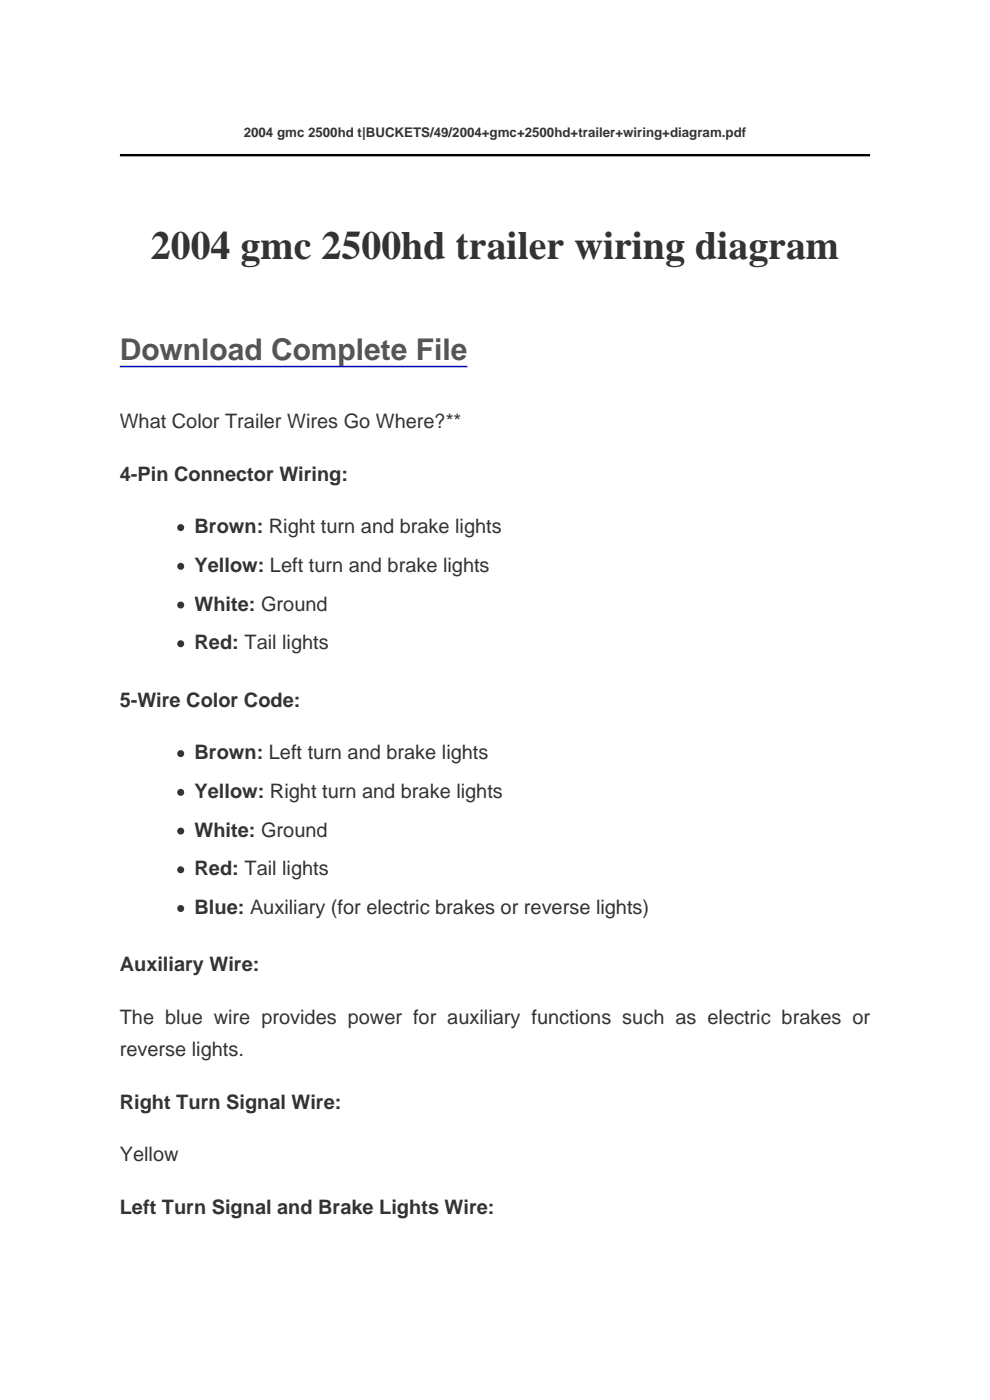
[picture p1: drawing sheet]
<svg xmlns="http://www.w3.org/2000/svg" width="210mm" height="297mm" viewBox="0 0 210 297" stroke-linecap="round" stroke-linejoin="round" font-family="sans-serif">
<defs><g id="words">
<text font-size="8.5" fill="#333" x="32" y="54.9">2004 gmc 2500hd trailer wiring diagram</text>
<text font-size="6.3" fill="#555" x="25.4" y="76.4">Download Complete File</text>
<g font-size="4.2" fill="#333">
<text x="25.4" y="90.8">What Color Trailer Wires Go Where?**</text>
<text x="25.4" y="102">4-Pin Connector Wiring:</text>
<text x="41.3" y="113.1">Brown: Right turn and brake lights</text>
<text x="41.3" y="121.3">Yellow: Left turn and brake lights</text>
<text x="41.3" y="129.5">White: Ground</text>
<text x="41.3" y="137.7">Red: Tail lights</text>
<text x="25.4" y="149.9">5-Wire Color Code:</text>
<text x="41.3" y="161">Brown: Left turn and brake lights</text>
<text x="41.3" y="169.3">Yellow: Right turn and brake lights</text>
<text x="41.3" y="177.5">White: Ground</text>
<text x="41.3" y="185.7">Red: Tail lights</text>
<text x="41.3" y="193.9">Blue: Auxiliary (for electric brakes or reverse lights)</text>
<text x="25.4" y="206.1">Auxiliary Wire:</text>
<text x="25.4" y="217.2">The blue wire provides power for auxiliary functions such as electric brakes or</text>
<text x="25.4" y="224.1">reverse lights.</text>
<text x="25.4" y="235.2">Right Turn Signal Wire:</text>
<text x="25.4" y="246.4">Yellow</text>
<text x="25.4" y="257.5">Left Turn Signal and Brake Lights Wire:</text>
</g>
<text font-size="2.8" fill="#333" x="51.7" y="29.1">2004 gmc 2500hd t|BUCKETS/49/2004+gmc+2500hd+trailer+wiring+diagram.pdf</text>
</g></defs>
<path d="M25.4 32.9h159.2" fill="none" stroke="#000" stroke-width=".53"/>
<path d="M25.4 77.8h73.7" fill="none" stroke="#00c" stroke-width=".32"/>
<g fill="#333">
<circle cx="38.3" cy="111.9" r=".74"/>
<circle cx="38.3" cy="120.1" r=".74"/>
<circle cx="38.3" cy="128.4" r=".74"/>
<circle cx="38.3" cy="136.6" r=".74"/>
<circle cx="38.3" cy="159.9" r=".74"/>
<circle cx="38.3" cy="168.1" r=".74"/>
<circle cx="38.3" cy="176.3" r=".74"/>
<circle cx="38.3" cy="184.5" r=".74"/>
<circle cx="38.3" cy="192.7" r=".74"/>
</g>
<use href="#words"/>
</svg>
